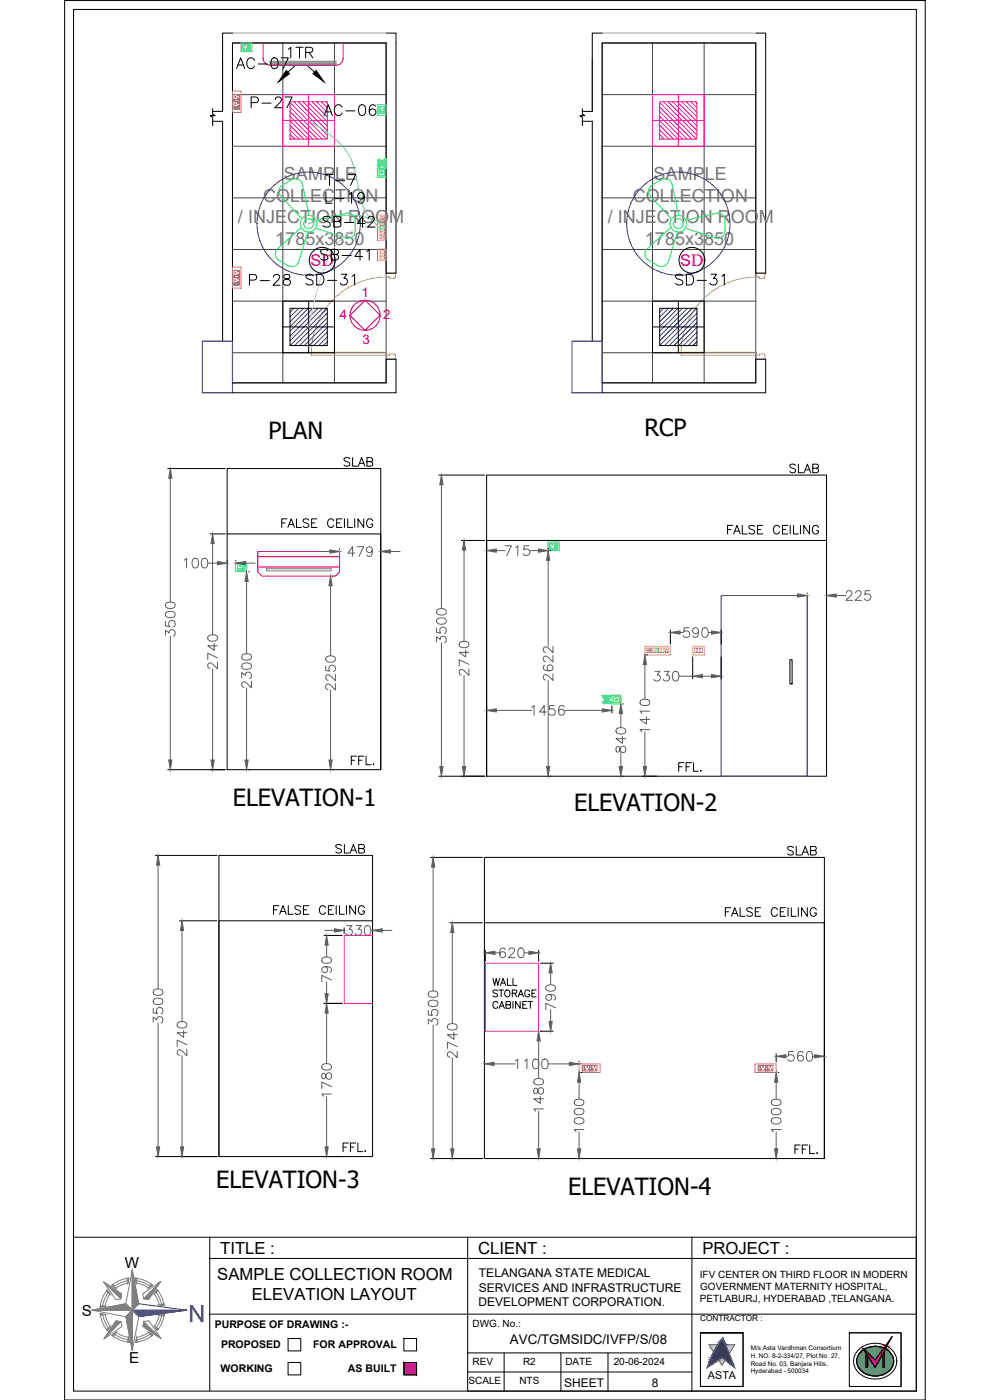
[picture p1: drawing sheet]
<svg xmlns="http://www.w3.org/2000/svg" width="297mm" height="420mm" viewBox="0 0 297 420" stroke-linecap="round" stroke-linejoin="round" font-family="sans-serif">
<defs><g id="words">
<g font-size="7.1">
<text x="80.6" y="131.8">PLAN</text>
<text x="193.4" y="130.9">RCP</text>
<text x="69.9" y="241.8">ELEVATION-1</text>
<text x="172.2" y="243.3">ELEVATION-2</text>
<text x="64.9" y="356.5">ELEVATION-3</text>
<text x="170.5" y="358.7">ELEVATION-4</text>
</g>
<text font-size="7.1" fill="#00f" x="61.6" y="391.7" transform="rotate(-180 61.6 391.7)">N</text>
<g font-size="6.6">
<text x="69.8" y="21.9">AC-07</text>
<text x="85.4" y="18.7">1TR</text>
<text x="74.1" y="33.5">P-27</text>
<text x="96" y="36">AC-06</text>
<text x="96.7" y="56.8">T-7</text>
<text x="96.7" y="62.1">L-19</text>
<text x="95.6" y="69.5">SB-42</text>
<text x="94.9" y="79.4">SB-41</text>
<text x="73.7" y="86.8">P-28</text>
<text x="90.7" y="86.8">SD-31</text>
<text x="201.4" y="86.8">SD-31</text>
</g>
<g font-size="6.2">
<text x="235.7" y="143.2">SLAB</text>
<text x="217" y="161.6">FALSE CEILING</text>
</g>
<g font-size="5.7">
<text x="102" y="141.1">SLAB</text>
<text x="83.3" y="159.5">FALSE CEILING</text>
<text x="104.1" y="230.7">FFL.</text>
<text x="99.5" y="257.2">SLAB</text>
<text x="234.9" y="257.9">SLAB</text>
<text x="80.8" y="275.5">FALSE CEILING</text>
<text x="216.3" y="276.2">FALSE CEILING</text>
<text x="101.6" y="346.8">FFL.</text>
<text x="237.4" y="347.5">FFL.</text>
</g>
<g font-size="5.4" fill="#767676">
<text x="85.2" y="54">SAMPLE</text>
<text x="196.1" y="54">SAMPLE</text>
<text x="79" y="60.5">COLLECTION</text>
<text x="189.9" y="60.5">COLLECTION</text>
<text x="71.4" y="67">/ INJECTION ROOM</text>
<text x="182.3" y="67">/ INJECTION ROOM</text>
<text x="82.6" y="73.5">1785x3850</text>
<text x="193.5" y="73.5">1785x3850</text>
</g>
<g font-size="5">
<text x="66.1" y="376.3">TITLE :</text>
<text x="143.5" y="376.3">CLIENT :</text>
<text x="210.7" y="376.3">PROJECT :</text>
<text x="65.2" y="384.1">SAMPLE COLLECTION ROOM</text>
<text x="75.5" y="390.1">ELEVATION LAYOUT</text>
</g>
<g font-size="4.9" fill="#f00">
<text x="93.2" y="79.9">SD</text>
<text x="204.1" y="79.9">SD</text>
</g>
<g font-size="4.5">
<text x="37.5" y="380.6">W</text>
<text x="24.5" y="394.9">S</text>
<text x="38.8" y="409.2">E</text>
</g>
<g font-size="4" fill="#f00">
<text x="108.5" y="89.1">1</text>
<text x="102" y="95.7">4</text>
<text x="115" y="95.7">2</text>
<text x="108.7" y="103.3">3</text>
</g>
<text font-size="4" x="153" y="403.5">AVC/TGMSIDC/IVFP/S/08</text>
<g font-size="3.6">
<text x="143.7" y="383.3">TELANGANA STATE MEDICAL</text>
<text x="143.6" y="387.6">SERVICES AND INFRASTRUCTURE</text>
<text x="143.5" y="392">DEVELOPMENT CORPORATION.</text>
<text x="169.3" y="416.1">SHEET</text>
<text x="195.5" y="416.1">8</text>
</g>
<g font-size="3.2">
<text x="64.4" y="398.5">PURPOSE OF DRAWING :-</text>
<text x="66.3" y="404.6">PROPOSED</text>
<text x="94" y="404.6">FOR APPROVAL</text>
<text x="66.2" y="411.6">WORKING</text>
<text x="104.4" y="411.6">AS BUILT</text>
<text x="212.4" y="413.8">ASTA</text>
</g>
<g font-size="3">
<text x="210" y="383.5">IFV CENTER ON THIRD FLOOR IN MODERN</text>
<text x="210.1" y="387.1">GOVERNMENT MATERNITY HOSPITAL,</text>
<text x="210" y="390.7">PETLABURJ, HYDERABAD ,TELANGANA.</text>
<text x="141.8" y="398.3">DWG. No.:</text>
<text x="141.8" y="409.7">REV</text>
<text x="156.9" y="409.7">R2</text>
<text x="169.7" y="409.7">DATE</text>
<text x="184.1" y="409.7">20-06-2024</text>
<text x="140.6" y="415.4">SCALE</text>
<text x="155.8" y="415.4">NTS</text>
</g>
<text font-size="2.5" x="210.1" y="396.6">CONTRACTOR :</text>
<g font-size="1.9">
<text x="225.2" y="407.6">H. NO. 8-2-334/27, Plot No. 27,</text>
<text x="225.3" y="405.3">M/s Asta Vardhman Consortium</text>
<text x="225.2" y="409.9">Road No. 03, Banjara Hills,</text>
<text x="225.2" y="412.2">Hyderabad - 500034</text>
</g>
</g></defs>
<!-- layer: ELE-LIGHTING WIRING -->
<g fill="none" stroke="#454545" stroke-width=".3">
<path d="M66.8 17.9v15.5M69.8 12.9h46.1v102h-46.1zM84.9 12.9v102M100.4 12.9v102M177.7 17.9v15.5M180.7 12.9h46.1v102h-46.1zM195.8 12.9v102M211.3 12.9v102M69.8 28.4h46.1M180.7 28.4h46.1M69.8 43.9h46.1M69.8 59.4h46.1"/>
<path d="M180.7 43.9h46.1M180.7 59.4h46.1M69.8 74.9h46.1M180.7 74.9h46.1M69.8 90.4h46.1M180.7 90.4h46.1M69.8 105.9h46.1M180.7 105.9h46.1"/>
</g>
<!-- layer: DOOR -->
<path d="M116 82h2.6v1.1l-.4 .4h-1.3v-.4h-.9zM116.9 83.2a22.6 22.6 0 0 0-23.4 22.5M227 82h2.5v1.1l-.3 .4h-1.3v-.4h-.9zM227.9 83.2a22.6 22.6 0 0 0-23.5 22.5M93.4 105.7h22.6v.9h-22.6zM116 106.6h.9v-.3h1.3l.4 .3v1.2h-2.6zM204.4 105.7h22.6v.9h-22.6zM227 106.6h.9v-.3h1.3l.3 .3v1.2h-2.5z" fill="none" stroke="#c8c92d" stroke-width=".3"/>
<!-- layer: walls -->
<path d="M118.8 12.9v69.1M229.7 12.9v69.1M63.8 33.4h3M63.8 36.4h3v66M174.7 33.4h3M174.7 36.4h3v66M115.9 82v-69.1h-46.1v89.5M226.8 82v-69.1h-46.1v89.5M69.8 114.9h46.1v-7.1h2.9v10.1h-49M180.7 114.9h46.1v-7.1h2.9v10.1h-49" fill="none" stroke="#000" stroke-width=".3"/>
<!-- layer: col -->
<path d="M60.7 102.4h9.1v15.5h-9.1zM171.6 102.4h9.1v15.5h-9.1z" fill="none" stroke="#00f" stroke-width=".35"/>
<!-- layer: wall -->
<path d="M115.9 82h2.9M226.8 82h2.9" fill="none" stroke="#000" stroke-width=".3"/>
<!-- layer: ELE-1200MM CEILINGFAN -->
<g fill="none" stroke="#0f0" stroke-width=".3">
<path d="M87.6 53.9l-2.8 1.6a2.17 2.17 0 0 0-.5 3.4l6.3 6.8M87.6 53.9a2.17 2.17 0 0 1 3.2 1.5l1.9 9.2M90.4 68.3l-7.1 6.3a2.17 2.17 0 0 0 .4 3.5l2.8 1.6a2.17 2.17 0 0 0 3.1-1.2l2.8-8.9M201.3 68.3l-7 6.3a2.17 2.17 0 0 0 .3 3.5l2.8 1.6a2.17 2.17 0 0 0 3.1-1.2M203.3 69.6l-2.8 8.9M203.6 64.6l-1.9-9.2a2.17 2.17 0 0 0-3.2-1.5l-2.8 1.6a2.17 2.17 0 0 0-.5 3.4l6.3 6.8M214.9 64l-9.1 2.1M214.9 64a2.17 2.17 0 0 1 2.6 2.2v3.2a2.17 2.17 0 0 1-2.9 2l-9-2.9"/>
<circle cx="92.6" cy="67.1" r="1.48"/>
<circle cx="92.6" cy="67.1" r="2.5"/>
<circle cx="203.5" cy="67.1" r="1.48"/>
<circle cx="203.5" cy="67.1" r="2.5"/>
</g>
<g fill="none" stroke="#00f" stroke-width=".3">
<circle cx="92.6" cy="67.1" r="15.5"/>
<circle cx="203.5" cy="67.1" r="15.5"/>
</g>
<!-- layer: ELE-36W LED LIGHT -->
<g fill="none" stroke="#f0f" stroke-width=".3">
<path d="M84.9 28.4h15.5v15.5h-15.5zM84.9 36.1h15.5M87 30.6h11.2v11.1h-11.2zM87 39l2.8 2.7M87 37.6l4.1 4.1M87 36.2l5.5 5.5M87 34.9l6.9 6.8M87 33.5l8.2 8.2M87 32.1l9.6 9.6M87 30.8l11 10.9M88.2 30.6l10 10M89.5 30.6l8.7 8.6"/>
<path d="M90.9 30.6l7.3 7.2M92.3 30.6l5.9 5.9M92.6 28.4v15.5M195.8 28.4h15.5v15.5h-15.5zM195.8 36.1h15.5M197.9 30.6h11.2v11.1h-11.2zM197.9 39l2.8 2.7M197.9 37.6l4.2 4.1M197.9 36.2l5.5 5.5M197.9 34.9l6.9 6.8M197.9 33.5l8.3 8.2M197.9 32.1l9.6 9.6"/>
<path d="M197.9 30.8l11 10.9M199.1 30.6l10 10M200.5 30.6l8.6 8.6M201.8 30.6l7.3 7.2M203.2 30.6l5.9 5.9M203.5 28.4v15.5M204.6 30.6l4.5 4.5M205.9 30.6l3.2 3.1M207.3 30.6l1.8 1.8M208.7 30.6l.4 .4M87 41.7h.1M87 40.4l1.4 1.3"/>
<path d="M197.9 41.7h.1M197.9 40.4l1.4 1.3"/>
</g>
<!-- layer: ELE-36W EMERGENCY  LED LIGHT -->
<path d="M84.9 90.4h15.5v15.5h-15.5zM84.9 98.1h15.5M87 92.5h11.2v11.2h-11.2zM92.6 90.4v15.5M195.8 90.4h15.5v15.5h-15.5zM195.8 98.1h15.5M197.9 92.5h11.2v11.2h-11.2zM203.5 90.4v15.5" fill="none" stroke="#000" stroke-width=".3"/>
<g fill="none" stroke="#00f" stroke-width=".3">
<path d="M88.2 92.5l-1.2 1.2M89.6 92.5l-2.6 2.6M91.1 92.5l-4.1 4.1M92.5 92.5l-5.5 5.5M93.9 92.5l-6.9 6.9M95.3 92.5l-8.3 8.4M96.8 92.5l-9.8 9.8M98.2 92.5l-11.2 11.2M98.2 94l-9.7 9.7M98.2 95.4l-8.3 8.3M98.2 96.8l-6.9 6.9M98.2 98.2l-5.5 5.5"/>
<path d="M98.2 99.7l-4 4M199.1 92.5l-1.2 1.2M200.6 92.5l-2.7 2.6M202 92.5l-4.1 4.1M203.4 92.5l-5.5 5.5M204.8 92.5l-6.9 6.9M206.3 92.5l-8.4 8.4M207.7 92.5l-9.8 9.8M209.1 92.5l-11.2 11.2M209.1 94l-9.7 9.7M209.1 95.4l-8.3 8.3M209.1 96.8l-6.9 6.9"/>
<path d="M209.1 98.2l-5.5 5.5M209.1 99.7l-4 4M98.2 101.1l-2.6 2.6M98.2 102.5l-1.2 1.2M209.1 101.1l-2.6 2.6M209.1 102.5l-1.2 1.2"/>
</g>
<!-- layer: ELE-4M RAW P.SB -->
<g fill="none" stroke="#ffbf00" stroke-width=".3">
<path d="M113.3 64.5h2.6v7.7h-2.6zM193.5 194h7.6v2.5h-7.6zM194 194.5h1.5v1.3h-1.5zM194.7 195.2l-.1 .1M194.7 194.9l-.2 .3M194.9 194.9l-.1 .2M195 195.2h-.2l.1 .1M195.8 194.5h.7v1.3h-.7zM197.6 194.5h.7v1.3h-.7zM198.5 194.5h.7v1.3h-.7zM199.4 194.5h1.2v1.3h-1.2zM199.6 195.4l.2 .1z"/>
<path d="M200 194.7l.1 .2zM200.3 195.4v.1z"/>
<circle cx="194.8" cy="195.1" r=".49"/>
<circle cx="194.8" cy="195.1" r=".04"/>
</g>
<!-- layer: ELE-4M UPS P.SB -->
<path d="M113.3 74.7h2.6v3.5h-2.6zM114 75.2h1.3v.7h-1.3zM114 76.1h1.3v.7h-1.3zM114 77h1.3v.7h-1.3zM207.8 194h3.5v2.5h-3.5zM208.3 194.5h.7v1.3h-.7zM209.2 194.5h.7v1.3h-.7zM210.1 194.5h.7v1.3h-.7z" fill="none" stroke="#ffbf00" stroke-width=".3"/>
<!-- layer: ELE-LIGHTING WIRING -->
<path d="M116 9.9h-46.2h46.2M226.9 9.9h-46.2h46.2M114.7 68.1h-1.3a13.2 13.2 0 0 0-14 7.8 69.6 69.6 0 0 0-6.1 19.1l-.7 3.1" fill="none" stroke="#debad0" stroke-width=".3"/>
<path d="M92.6 36.1a37.1 37.1 0 0 1 11.2 9.1l.2 .2a18 18 0 0 1 2.9 7.9 30.1 30.1 0 0 0 2.7 10 17.1 17.1 0 0 0 4.1 4.9l1 .8M92.6 67.1a38.5 38.5 0 0 1 13.9-2.5 16.1 16.1 0 0 1 6.9 2l1.3 .6" fill="none" stroke="#63d7b6" stroke-width=".3"/>
<!-- layer: ELE-6A AC SOCKET -->
<g fill="none" stroke="#00ceb6" stroke-width=".3">
<path d="M72.3 12.9h3.3v2.6h-3.3zM72.9 15v-1.6h1.4v1.6M73.5 13.7l.2 .1-.1 .2zM74.4 13.4v1.6h.6v-1.6v1.6M74.4 13.4h.6h-.6M74.5 14.9v-1.4h.5v1.4M70.7 169h3.3v2.6h-3.3zM71.3 169.5h1.4v1.6h-1.4zM71.5 170.6l.2 .1zM71.9 169.8l.2 .1-.1 .2zM72.4 170.6h.1l-.2 .2zM72.8 169.5v1.6h.6v-1.6v1.6"/>
<path d="M72.8 169.5h.6h-.6M72.9 169.6h.5v1.4h-.5zM72.9 170.9h.5M164.5 162.6h3.2v2.6h-3.2zM165 163.1h1.5v1.7h-1.5zM165.2 164.2l.3 .2zM165.7 163.4l.1 .1-.1 .2zM166.1 164.2l.2 .1-.2 .1zM166.6 163.1v1.7h.6v-1.7v1.7M166.6 163.1h.6h-.6M166.6 163.3h.5v1.3l-.5-.1"/>
</g>
<!-- layer: ELE-2NOS OF 6-16 RAW POWER SOCKET -->
<g fill="none" stroke="#ff7f00" stroke-width=".3">
<path d="M69.8 27.4h2.5v6.3h-2.5zM70.2 30.5v-.6v.6M70.2 28.3h1.7v1.5h-1.7zM70.2 32.7v-.6v.6M70.2 32.1h1.7v.6h-1.7h1.7M70.2 30.5h1.7M70.2 29.9h1.7M70.4 30v.4M70.4 32.2v.5h1.3v-.5M70.5 29l.3 .1-.2 .1zM70.5 31.2l.3 .1-.2 .1zM71.3 29.4h.2l-.1 .2z"/>
<path d="M71.3 31.7l.2-.1-.1 .2zM71.3 28.6l.2 .2zM71.3 30.8l.2 .2zM71.6 30v.4M71.6 32.2v.5M71.7 30v.4M71.9 30.6h-1.7v1.4h1.7M69.8 80.2h2.5v6.3h-2.5zM70.2 83.3v-.6v.6M70.2 81.1h1.7v1.5h-1.7zM70.2 85.5v-.6v.6M70.2 84.9h1.7v.6h-1.7h1.7"/>
<path d="M70.2 83.3h1.7M70.2 82.7h1.7M70.5 81.8l.3 .1-.2 .1zM70.5 84l.3 .1-.2 .1zM71.3 82.2h.2l-.1 .2zM71.3 81.4l.2 .2zM71.3 83.6l.2 .2zM71.4 84.4v.2v-.2M71.7 82.7h-1.3v.5M71.7 85h-1.3v.5h1.3M71.9 83.4h-1.7v1.4h1.7M173.8 319.3h6.3v2.6h-6.3z"/>
<path d="M174.7 319.7h.6h-.6M175.3 319.9h-.5v1.3h.5M175.3 319.7v1.7h-.6v-1.7v1.7M175.4 319.7h1.5v1.7h-1.5zM177 319.7h.6h-.6M177 319.7v1.7h.6v-1.7M177 319.9h.5v1.3h-.5zM177.7 319.7h1.4v1.7h-1.4zM226.5 319.3h6.4v2.6h-6.4zM227.5 319.7h.6h-.6M227.6 319.9h.5v1.3h-.5zM228.1 319.7v1.7h-.6v-1.7v1.7"/>
<path d="M228.2 319.7h1.5v1.7h-1.5zM229.8 319.7h.5h-.5M229.8 319.7v1.7h.5v-1.7M229.8 319.9h.5v1.3h-.5zM230.4 319.7h1.5v1.7h-1.5zM174.8 321.2h.5M175.7 320.8l.2 .2zM176.1 320.1h.2l-.2 .3zM176.5 320.8l.2 .1-.2 .1zM177 321.2h.5M177.9 320.8l.2 .2zM178.3 320.1h.2l-.1 .3z"/>
<path d="M178.7 320.8l.2 .1-.2 .1zM227.6 321.2h.5M228.4 320.8l.2 .2zM228.9 320.1h.1l-.1 .3zM229.3 320.8l.1 .1-.1 .1zM229.8 321.2h.5M230.7 320.8l.2 .2zM231.1 320.1h.2l-.1 .3zM231.5 320.8l.2 .1-.2 .1z"/>
</g>
<!-- layer: FA-BELOW SMOKE DERECTOR -->
<g fill="none" stroke="#000" stroke-width=".3">
<circle cx="96.7" cy="78.1" r="3.9"/>
<circle cx="207.6" cy="78.1" r="3.9"/>
</g>
<!-- layer: ELE-TEL POINT -->
<g fill="none" stroke="#0ff" stroke-width=".3">
<path d="M113.3 48.9l2.6-1.4v2.9zM113.4 48.9l-.1 .1M113.7 48.1h-.4v1.7h.4M113.7 48.7l-.3 .3M114 48.5l-.5 .6M114.3 48.4l-.7 .7M114.6 48.2l-.9 1M114.9 48l-1.2 1.2M115.2 47.9l-1.4 1.3M115.5 47.7l-1.6 1.6M115.8 50.4h.1M115.9 47.5l-1.9 1.8"/>
<path d="M115.9 47.6l-1.8 1.8M115.9 47.8l-1.7 1.6M115.9 47.9l-1.6 1.6M115.9 48l-1.6 1.5M115.9 48.2l-1.5 1.4M115.9 48.3l-1.4 1.3M115.9 48.4l-1.3 1.3M115.9 48.6l-1.2 1.1M115.9 48.7l-1.1 1.1M115.9 48.8l-1.1 1M115.9 48.9l-1 1M115.9 49.1l-.9 .8"/>
<path d="M115.9 49.2l-.8 .8M115.9 49.3l-.7 .7M115.9 49.5l-.6 .6M115.9 49.6l-.6 .5M115.9 49.7l-.5 .5M115.9 49.9l-.4 .3M115.9 50l-.3 .2M115.9 50.1l-.2 .2M115.9 50.3h-.1M180.6 208.7h2.9l-1.5 2.5zM180.6 208.7l1.8 1.8M180.7 208.7l1.8 1.7"/>
<path d="M180.8 209l1.6 1.6M180.9 208.7l1.6 1.6M180.9 209.3l1.5 1.4M181 208.7l1.6 1.6M181.1 209.6l1.2 1.2M181.1 208.7l1.5 1.5M181.2 210.8v.4h1.7v-.4M181.3 208.7l1.4 1.4M181.3 209.9l1 .9M181.4 208.7l1.3 1.3M181.5 210.2l.7 .7M181.5 208.7l1.3 1.2"/>
<path d="M181.6 210.5l.6 .5M181.7 208.7l1.1 1.1M181.8 208.7l1.1 1.1M181.8 210.8l.3 .3M181.9 208.7l1 1M182 211.1l.1 .1M182 208.7l1 .9M182.2 208.7l.8 .8M182.3 208.7l.8 .7M182.4 208.7l.7 .6M182.6 208.7l.6 .5M182.7 208.7l.5 .5"/>
<path d="M182.8 208.7l.5 .4M183 208.7l.3 .3M183.1 208.7l.3 .2M183.2 208.7l.2 .1M183.4 208.7h.1"/>
</g>
<circle cx="183.5" cy="208.7" r=".12" fill="#0ff" stroke="#0ff" stroke-width=".3"/>
<!-- layer: ELE.LAN POINT -->
<path d="M113.2 50.5h2.7v2.7h-2.7zM113.7 50.9h1.7v1.8h-1.7zM114.2 51.7l.5-.1v.5h-.3zM183.6 208.7h2.7v2.6h-2.7zM184 209.1h1.8v1.7h-1.8zM184.7 209.8h.5l-.1 .5-.4-.2zM184.7 209.8h.5l-.2 .5-.3-.2z" fill="none" stroke="#0f0" stroke-width=".3"/>
<!-- layer: M HVAC HIGH WALL UNIT -->
<path d="M79 17.5l-.1-4.6h24v4.6a2.03 2.03 0 0 1-2 2.1h-19.9" fill="none" stroke="#f00" stroke-width=".3"/>
<path d="M81 19.4h19.9M81 19.2h19.9M81 18.9h19.9M100.9 18.6h-19.9M100.9 18.4h-19.9" fill="none" stroke="#808080" stroke-width=".3"/>
<path d="M85.9 21.2l1 .9-3.3 2.5zM93.9 22.1l1-.9 2.3 3.4z" fill="#000" stroke="#000" stroke-width=".3"/>
<path d="M92.4 19.9l2 1.7" fill="none" stroke="#000" stroke-width=".3"/>
<!-- layer: 0 -->
<g fill="none" stroke="#000" stroke-width=".3">
<path d="M19.4 .2h258.2v420h-258.2zM22.1 2.8h252.8v414.7h-252.8zM69.8 9.9h-3v8M116 9.9h2.8v3M180.7 9.9h-3v8M226.9 9.9h2.8v3M63.8 32.6v1.7l.8 .4h-1.5l.7 .5v2.5M174.7 32.6v1.7l.8 .4h-1.5l.7 .5v2.5M50.3 140.6h17.3M68.2 140.6h46v90.4h-46zM131.7 142.6h13.7M63 160.2h4.6"/>
<path d="M68.2 160.2h46v70.8M68.2 168.2v.2M70.7 168.2v.2M74.6 171.6h.2M99.8 172.9h.2M101.9 164.7v.2M114.2 164.7v.2M138.5 162.2h6.9M146 164.5v.2M164.5 164.5v.2M165 165.2h.2M242.2 178v.1"/>
<path d="M248 162.2h-102v70.8h102v-90.4h-102v90.4M248 178v.1M194.1 196.5h.2M201.1 189.1v4.3M207.8 197.1v6.6M216.4 189.1v4.3M216.4 197.1v6.6M237 198h.7v7.2h-.7zM146 211.8v2.2M183.6 211.8v2.2M186.9 211.3h.1M50.3 231h17.3"/>
<path d="M74.6 231h.2M99.8 231h.2M131.7 233h13.7M165 233h.2M186.9 233h.1M192.7 233h4.4M46.7 256.7h18.4M65.7 256.7h46.1v90.4h-46.1zM129.2 257.3h15.6M53.8 276.3h11.3M103.3 278.5v1.7M111.8 276.3h-46.1v70.8"/>
<path d="M111.8 278.5v1.7M134.9 276.9h9.9M145.3 276.9h102v70.8h-102v-90.4h102v90.4M97.2 280.7h5.5M145.6 285.2v3.3M147.9 293.7l.5 2 .5-2 .5 2 .5-2M149.3 297.4l-.5-.3-.9 .3 .2 .5 1 .4 .2 .3v.3l-.5 .3-.9-.3M149.7 297.1h1.4M150.2 295.7l.8-2 .7 2M150.4 297.1v2.1M150.5 295h.9M151.6 297.4l.2-.2a.97 .97 0 0 1 1.2 .9 .97 .97 0 0 1-1.2 1l-.4-.7z"/>
<path d="M152.2 293.7v2h1.2M153.7 298.1l1.2-.1 .2-.3-.1-.4-1.3-.2v2.1M153.9 293.7v2h1.2M154.4 298.1l.7 1.1M155.5 299.2l.8-2.1 .8 2.1M155.8 298.5h1M158.9 297.6a.76 .76 0 0 0-.8-.5 .76 .76 0 0 0-.7 .8v.5a.74 .74 0 0 0 .8 .8 .74 .74 0 0 0 .7-.8h-.5M159.6 298.1h.8M160.9 297.1h-1.3v2.1h1.3M161.6 285.2v3.3M162.2 289.1h3.8M97.2 301.1h5.5"/>
<path d="M145.3 318.5v.2M149.4 301a.76 .76 0 0 0-.9-.5 .76 .76 0 0 0-.6 .8v.5a.76 .76 0 0 0 .6 .8 .76 .76 0 0 0 .9-.5M149.8 302.6l.8-2.1 .7 2.1M150.1 301.9h1M151.8 301.5l1.2-.1 .2-.3-.1-.4-1.3-.2v2.1l1.3-.2 .1-.5-.5-.4M153.9 300.5v2.1M156.1 300.5v2.1l-1.4-2.1v2.1M156.9 301.5h.7M158.1 300.5h-1.2v2.1h1.2M158.4 300.5h1.4M159.1 300.5v2.1M162.2 309.5h3.8"/>
<path d="M173.8 318.5v.2M232.9 316.2v2.5M247.3 316.2v2.5M174.3 321.9h.2M233.5 321.9h.2M46.7 347.1h18.4M97.2 347.1h5.5M129.2 347.7h15.6M162.2 347.7h.2M174.3 347.7h.2M233.5 347.7h.2M140.3 371.3v46.2h134.6"/>
<path d="M274.9 371.3h-252.8v46.2M222.9 400h-12.7v16.1h12.7M254.8 400h15.6v16.1M210.2 416v-16h12.7v16"/>
</g>
<!-- layer: HVAC -->
<path d="M77.3 165.5h24.6v6.2l-1.3 1.2h-22l-1.3-1.2zM77.3 167.1h24.6M77.3 170.1h24.6" fill="none" stroke="#f00" stroke-width=".3"/>
<path d="M79.9 170.7h19.4M79.9 170.1v1.2h19.4v-1.2" fill="none" stroke="#808080" stroke-width=".3"/>
<!-- layer: 0 -->
<g fill="none" stroke="#5e5e5e" stroke-width=".3">
<path d="M51.1 143.5v37.2M132.4 145.5v37.1M55.3 168.1l.7-.5v2.9M58 167.7a.94 .94 0 0 1 1.4 .4 2.41 2.41 0 0 1-.2 2.2 .94 .94 0 0 1-1.4-.4 2.37 2.37 0 0 1 .2-2.2zM60.8 167.7a.94 .94 0 0 1 1.4 .4 2.41 2.41 0 0 1-.3 2.2 .95 .95 0 0 1-1.4-.4 2.39 2.39 0 0 1 .3-2.2zM62.3 169h2.9M63.8 163.1v27.4M73.6 169h2.9M74 174.5v21.7M96.1 165.5h2.9M99.2 175.8v21M106.5 166h-2.1l1.4-1.9v2.9"/>
<path d="M107.2 164.1h1.9l-1.4 2.9M111.7 165a.9 .9 0 0 1-1.2 .8 .9 .9 0 0 1-.4-1.4 .9 .9 0 0 1 1.5 .1 2.63 2.63 0 0 1-.3 2.3 .85 .85 0 0 1-1.2-.3M117.1 165.5h3M139.2 165.1v27.3M148.9 165.2h2.6M151.5 163.8h1.9l-1.3 2.9M154.7 164.3l.7-.5v2.9M158.7 163.8h-1.4l-.1 1.2a1.03 1.03 0 0 1 1.5 0 1.03 1.03 0 0 1-.2 1.6 1.03 1.03 0 0 1-1.5-.5M159 165.2h2.6M164.5 168.2v25.8M236.4 178.7h2.9M250.9 178.7h2.9"/>
<path d="M254 178l.1-.4 .4-.3h.6l.4 .3a.9 .9 0 0 1-.3 1.2l-1.4 1.4h2M256.7 178l.2-.4 .4-.3h.5l.4 .3a.9 .9 0 0 1-.2 1.2l-1.4 1.4h1.9M261 177.3h-1.4l-.1 1.2a1.03 1.03 0 0 1 1.5 0 1.03 1.03 0 0 1-.1 1.5 1.03 1.03 0 0 1-1.5-.4M49.6 190.6v-1.5l1.2 .9a.97 .97 0 0 1 1.5-.8 .97 .97 0 0 1-.3 1.7M49.6 186.5v1.4l1.3 .1a1.03 1.03 0 0 1 0-1.5 1.03 1.03 0 0 1 1.5 .2 1.03 1.03 0 0 1-.4 1.5M49.8 183.9a2.24 2.24 0 0 1 2.6 0 .94 .94 0 0 1-.4 1.4 2.42 2.42 0 0 1-2.2-.3zM49.8 181.1a2.26 2.26 0 0 1 2.6 0 .94 .94 0 0 1-.4 1.4 1.47 1.47 0 0 1-2.4-1zM51.1 190.9v37.2M62.5 190.9a2.25 2.25 0 0 1 2.6 0 .94 .94 0 0 1-.4 1.4 2.39 2.39 0 0 1-2.2-.3zM64.3 193.1v2.1l-2-1.4h2.9M65.2 198.8v1.9l-1.3-1.3a.87 .87 0 0 0-1.4-.2l-.2 .8 .3 .5 .4 .1M65.2 197.4l-2.9-1.4v2"/>
<path d="M72.7 199.4a2.23 2.23 0 0 1 2.6 0 .94 .94 0 0 1-.4 1.3 2.41 2.41 0 0 1-2.2-.2zM72.7 196.6a2.23 2.23 0 0 1 2.6 0 .94 .94 0 0 1-.4 1.4 2.41 2.41 0 0 1-2.2-.3zM97.7 199.9v1.4l1.3 .1a1.03 1.03 0 0 1-.1-1.6 1.03 1.03 0 0 1 1.6 .2 1.03 1.03 0 0 1-.4 1.5M97.9 197.2a2.24 2.24 0 0 1 2.6 0 .94 .94 0 0 1-.4 1.4 2.42 2.42 0 0 1-2.2-.3zM131 192.6v-1.5l1.1 .8a.97 .97 0 0 1 1.6-.7 .97 .97 0 0 1-.4 1.7M131 188.5v1.3l1.2 .2a1.03 1.03 0 0 1 0-1.6 1.03 1.03 0 0 1 1.5 .2 1.03 1.03 0 0 1-.4 1.5M131.1 185.8a2.26 2.26 0 0 1 2.7 0 .95 .95 0 0 1-.5 1.4 2.39 2.39 0 0 1-2.2-.3zM131.1 183.1a2.26 2.26 0 0 1 2.7 0 .95 .95 0 0 1-.5 1.3 2.39 2.39 0 0 1-2.2-.2zM132.4 192.9v37.1M137.9 192.9a2.23 2.23 0 0 1 2.6 0 .94 .94 0 0 1-.4 1.4 2.41 2.41 0 0 1-2.2-.3zM139.7 195.1v2.1l-1.9-1.4h2.9M140.7 199.4l-2.9-1.4v1.9"/>
<path d="M163.4 199.7a.86 .86 0 0 0-.2 1.2 1.74 1.74 0 0 0 2.7-.4 .9 .9 0 0 0-.8-1 .9 .9 0 0 0-1 .8 .9 .9 0 0 0 .9 1M165.9 196.7v2l-1.4-1.4a.88 .88 0 0 0-1.3-.1l-.2 .8 .3 .4 .4 .1M165.9 194v1.9l-1.4-1.4a.91 .91 0 0 0-1.2-.2l-.3 .4v.5l.3 .4 .4 .2M193.5 199.4v10.4M204 189.8h1M206.7 188.4h-1.4l-.1 1.2a1.03 1.03 0 0 1 1.5 0 1.03 1.03 0 0 1-.2 1.5 1.03 1.03 0 0 1-1.5-.4M209.6 189.3a.9 .9 0 0 1-1.3 .8 .9 .9 0 0 1-.3-1.4 .9 .9 0 0 1 1.4 .1 2.61 2.61 0 0 1-.2 2.3 .86 .86 0 0 1-1.3-.2M211 188.5a.95 .95 0 0 1 1.4 .4 2.39 2.39 0 0 1-.3 2.2 .94 .94 0 0 1-1.4-.4 2.41 2.41 0 0 1 .3-2.2zM212.5 189.8h1M63.8 200.7v27.4M72.5 203.4v-1.5l1.1 .8a.97 .97 0 0 1 1.6-.7 .97 .97 0 0 1-.3 1.6M74 206.4v21.7"/>
<path d="M75.4 204.5v1.9l-1.3-1.4a.9 .9 0 0 0-1.3-.2l-.3 .4v.5l.3 .4 .4 .2M99.2 207.1v21M100.6 205.1v2l-1.3-1.4a.9 .9 0 0 0-1.3-.3l-.3 .4v.6l.3 .4 .4 .1M100.6 202.4v1.9l-1.3-1.4a.9 .9 0 0 0-1.3-.3l-.3 .5v.5l.3 .4 .4 .2M139.2 202.7v27.3M140.7 200.8v1.9l-1.4-1.4a.87 .87 0 0 0-1.4-.1l-.1 .8 .3 .4 .4 .2M148.9 213.2h10.6M159.6 212.3l.6-.6v3M164 213.7h-2.1l1.4-2v3M164.5 204.2v25.8M165.9 202.3v1.9l-1.4-1.4a.88 .88 0 0 0-1.3-.1l-.2 .8 .3 .4 .4 .2M166.3 211.7h-1.3l-.2 1.3a1.03 1.03 0 0 1 1.6 0 1.03 1.03 0 0 1-.2 1.5 1.03 1.03 0 0 1-1.5-.4"/>
<path d="M169.2 212.2a.85 .85 0 0 0-1.2-.3 1.74 1.74 0 0 0 .4 2.8 .9 .9 0 0 0 1-.9 .9 .9 0 0 0-.9-.9 .9 .9 0 0 0-.9 .8M169.4 213.2h11.3M185 218.8a2.23 2.23 0 0 1 2.6 0 .94 .94 0 0 1-.4 1.4 2.42 2.42 0 0 1-2.2-.3zM186.3 214.2v4.2M192.2 210.3a2.23 2.23 0 0 1 2.6 0 .94 .94 0 0 1-.4 1.3 2.41 2.41 0 0 1-2.2-.2zM193.5 219.7v10.3M194 215.2v2.1l-2-1.4h2.9M194.9 219h-2.9l.6 .7M194.9 213.4h-2.9l.6 .7M196.5 201.5h1.5l-.8 1.1a.97 .97 0 0 1 .9 1.3 .97 .97 0 0 1-1.6 .3l-.3-.4M199.3 201.5h1.5l-.9 1.1a.97 .97 0 0 1 .8 1.6 .97 .97 0 0 1-1.7-.4M202.2 201.6a.93 .93 0 0 1 1.3 .4 2.41 2.41 0 0 1-.2 2.2 .95 .95 0 0 1-1.4-.4 2.39 2.39 0 0 1 .3-2.2z"/>
<path d="M203.7 202.9h4.1M210.7 202.9h2.8M185 224.2a1.09 1.09 0 0 0 .2 1.5l.6-.1 .1-.3a1.04 1.04 0 0 1 .4-1.2 1.04 1.04 0 0 1 1.3 .1 1.18 1.18 0 0 1-.4 1.6 1.14 1.14 0 0 1-1.3-1.3 .59 .59 0 0 0-.9-.3zM186.3 225.9v4.1M186.8 221v2.1l-2-1.4h2.9M47.4 259.6v37.2M54.6 279.3v27.3M97.4 279.2h3M104.1 277.8h1.5l-.9 1.1a.97 .97 0 0 1 .8 1.5 .97 .97 0 0 1-1.7-.3M106.8 277.8h1.5l-.8 1.1a.97 .97 0 0 1 .7 1.5 .97 .97 0 0 1-1.7-.3M109.7 277.9a.95 .95 0 0 1 1.4 .4 2.4 2.4 0 0 1-.3 2.2 .94 .94 0 0 1-1.3-.4 2.41 2.41 0 0 1 .2-2.2zM114.7 279.2h2.9"/>
<path d="M130 260.2v37.2M135.7 279.8v27.4M46.1 300a2.25 2.25 0 0 1 2.6 0 .94 .94 0 0 1-.4 1.4 2.39 2.39 0 0 1-2.2-.3zM46.1 297.2a2.25 2.25 0 0 1 2.6 0 .94 .94 0 0 1-.4 1.4 2.39 2.39 0 0 1-2.2-.3zM96.7 287.6a1.85 1.85 0 0 1 2.7 .4v.3a1.57 1.57 0 0 1-2.3 .7 .94 .94 0 0 1-.4-1.4zM97.5 290.1a.9 .9 0 0 1 .8 1.2 .9 .9 0 0 1-1.4 .4 .9 .9 0 0 1 .1-1.5 2.58 2.58 0 0 1 2.3 .3 .86 .86 0 0 1-.3 1.3M98 283.6v3.6M98 294.7v3.5M99.4 294.1l-2.9-1.4v2M128.6 297.8a2.23 2.23 0 0 1 2.7 0 .94 .94 0 0 1-.4 1.4 2.42 2.42 0 0 1-2.3-.3zM148.5 286h1.4M151.6 284.9a.86 .86 0 0 0-1.2-.3 1.74 1.74 0 0 0 .4 2.8 .9 .9 0 0 0 .9-.8 .9 .9 0 0 0-.8-1 .9 .9 0 0 0-1 .8"/>
<path d="M152.7 285.2l.1-.4 .5-.3h.5l.4 .3a.91 .91 0 0 1-.2 1.2l-1.4 1.4h1.9M155.8 284.6a.94 .94 0 0 1 1.3 .5 2.41 2.41 0 0 1-.2 2.2 .94 .94 0 0 1-1.4-.4 2.37 2.37 0 0 1 .3-2.3zM157.3 286h1.4M163.9 296a2.25 2.25 0 0 1 2.6 0 .94 .94 0 0 1-.4 1.3 1.47 1.47 0 0 1-2.3-.9zM164.7 298.5a.9 .9 0 0 1 .8 1.2 .9 .9 0 0 1-1.4 .3 .9 .9 0 0 1 .1-1.4 2.63 2.63 0 0 1 2.3 .3 .86 .86 0 0 1-.3 1.2M165.2 292v3.5M46 306.8v-1.6l1.1 .9a.97 .97 0 0 1 1.5-.8 .97 .97 0 0 1-.3 1.7M46 302.6v1.4l1.2 .1a1.03 1.03 0 0 1 0-1.5 1.03 1.03 0 0 1 1.5 .2 1.03 1.03 0 0 1-.4 1.5M47.4 307v37.2M53.3 307a2.23 2.23 0 0 1 2.6 0 .94 .94 0 0 1-.4 1.4 2.41 2.41 0 0 1-2.2-.3zM54.6 316.9v27.3M55.1 309.2v2.1l-1.9-1.4h2.9"/>
<path d="M56.1 314.9v1.9l-1.4-1.3a.88 .88 0 0 0-1.4-.2l-.1 .9 .7 .5M56.1 313.5l-2.9-1.4v2M96.7 319.6a2.25 2.25 0 0 1 2.6 0 .95 .95 0 0 1-.4 1.4 2.39 2.39 0 0 1-2.2-.3zM98 304v15.2M128.5 307.3v-1.5l1.1 .9a.97 .97 0 0 1 1.6-.8 .97 .97 0 0 1-.3 1.7M128.5 303.2v1.4l1.2 .1a1.03 1.03 0 0 1 0-1.5 1.03 1.03 0 0 1 1.6 .2 1.03 1.03 0 0 1-.4 1.5M128.6 300.6a2.26 2.26 0 0 1 2.7 0 .95 .95 0 0 1-.4 1.4 2.42 2.42 0 0 1-2.3-.3zM130 307.6v37.2M134.4 307.6a2.23 2.23 0 0 1 2.6 0 .94 .94 0 0 1-.4 1.4 2.41 2.41 0 0 1-2.2-.3zM135.7 317.4v27.4M136.2 309.8v2.1l-1.9-1.4h2.9M137.2 315.5v1.9l-1.4-1.3a.9 .9 0 0 0-1.3-.3l-.2 .4v.5l.2 .5 .5 .1"/>
<path d="M137.2 314.1l-2.9-1.4v2M148.3 319.3h6.3M154.6 318.4l.7-.6v2.9M157.4 318.4l.7-.6v2.9M160.2 318a.94 .94 0 0 1 1.4 .4 2.42 2.42 0 0 1-.3 2.2 .95 .95 0 0 1-1.4-.4 2.39 2.39 0 0 1 .3-2.2zM161.6 312.4v11.3M162.9 318a.95 .95 0 0 1 1.4 .4 2.42 2.42 0 0 1-.3 2.2 .95 .95 0 0 1-1.3-.4 2.41 2.41 0 0 1 .2-2.2zM164.5 319.3h6.3M165.2 303v3.6M166.7 302.5l-2.9-1.4v1.9M235.8 317h.6M238 315.6h-1.3l-.2 1.2a1.03 1.03 0 0 1 1.6 0 1.03 1.03 0 0 1-.2 1.5 1.03 1.03 0 0 1-1.5-.4"/>
<path d="M240.9 316a.86 .86 0 0 0-1.2-.3 1.74 1.74 0 0 0 .4 2.8 .9 .9 0 0 0 1-.9 .9 .9 0 0 0-.8-.9 .9 .9 0 0 0-1 .8M242.3 315.7a.94 .94 0 0 1 1.4 .4 2.41 2.41 0 0 1-.3 2.2 .94 .94 0 0 1-1.3-.4 2.42 2.42 0 0 1 .2-2.2zM243.9 317h.5M96.7 322.3a1.09 1.09 0 0 0 .3 1.5l.5-.2 .2-.2a1.04 1.04 0 0 1 .4-1.2 1.04 1.04 0 0 1 1.2 .1 1.18 1.18 0 0 1-.4 1.6 1.14 1.14 0 0 1-1.2-1.4 .59 .59 0 0 0-1-.2zM98 329v15.2M99.4 328.3h-2.9l.6 .7M99.4 326.1l-2.9-1.4v2M160.3 326.7a1.1 1.1 0 0 0 .3 1.5l.5-.1 .2-.3a1.04 1.04 0 0 1 .4-1.1 1.04 1.04 0 0 1 1.2 0 1.18 1.18 0 0 1-.4 1.7 1.14 1.14 0 0 1-1.2-1.4 .59 .59 0 0 0-1-.3zM160.3 324.1a2.26 2.26 0 0 1 2.6 0 .95 .95 0 0 1-.4 1.4 2.41 2.41 0 0 1-2.2-.3zM161.6 333.5v11.3M162.1 329.1v2l-1.9-1.3h2.9M163.1 332.8h-2.9l.5 .7"/>
<path d="M172.4 335.8a2.26 2.26 0 0 1 2.7 0 .95 .95 0 0 1-.4 1.4 2.4 2.4 0 0 1-2.3-.3zM172.4 333.1a2.26 2.26 0 0 1 2.7 0 .95 .95 0 0 1-.4 1.3 2.4 2.4 0 0 1-2.3-.2zM172.4 330.3a2.24 2.24 0 0 1 2.7 0 .94 .94 0 0 1-.4 1.4 2.42 2.42 0 0 1-2.3-.3zM173.8 324.8v5.1M173.8 339.7v5.1M175.2 339h-2.9l.6 .7M231.6 335.8a2.26 2.26 0 0 1 2.6 0 .95 .95 0 0 1-.4 1.4 2.39 2.39 0 0 1-2.2-.3zM231.6 333.1a2.26 2.26 0 0 1 2.6 0 .95 .95 0 0 1-.4 1.3 2.39 2.39 0 0 1-2.2-.2zM231.6 330.3a2.23 2.23 0 0 1 2.6 0 .94 .94 0 0 1-.4 1.4 2.41 2.41 0 0 1-2.2-.3zM232.9 324.8v5.1M232.9 339.7v5.1M234.3 339h-2.9l.6 .7"/>
</g>
<g fill="#5e5e5e" stroke="#5e5e5e" stroke-width=".3">
<path d="M99 165l2.9 .5-2.9 .5z"/>
<path d="M114.2 165.5l2.9-.5v1z"/>
<path d="M99.2 172.9l.5 2.9h-1z"/>
<path d="M98.7 228.1h1l-.5 2.9z"/>
<path d="M74 171.6l.5 2.9h-1z"/>
<path d="M73.5 228.1h1l-.5 2.9z"/>
<path d="M70.7 169l2.9-.5v1z"/>
<path d="M65.2 168.5l3 .5-3 .5z"/>
<path d="M51.1 140.6l.5 2.9h-1z"/>
<path d="M50.6 228.1h1l-.5 2.9z"/>
<path d="M63.8 160.2l.5 2.9h-1z"/>
<path d="M63.3 228.1h1l-.5 2.9z"/>
<path d="M161.6 164.8l2.9 .4-2.9 .5z"/>
<path d="M146 165.2l2.9-.4v.9z"/>
<path d="M164.5 165.2l.5 3h-1z"/>
<path d="M164 230h1l-.5 3z"/>
<path d="M186.3 211.3l.5 2.9h-1z"/>
<path d="M185.8 230h1l-.5 3z"/>
<path d="M180.7 212.7l2.9 .5-2.9 .5z"/>
<path d="M146 213.2l2.9-.5v1z"/>
<path d="M193.5 196.5l.5 2.9h-1z"/>
<path d="M193 230h1l-.5 3z"/>
<path d="M201.1 189.8l2.9-.5v1z"/>
<path d="M213.5 189.3l2.9 .5-2.9 .5z"/>
<path d="M213.5 202.4l2.9 .5-2.9 .5z"/>
<path d="M207.8 202.9l2.9-.5v1z"/>
<path d="M239.3 178.2l2.9 .5-2.9 .5z"/>
<path d="M248 178.7l2.9-.5v1z"/>
<path d="M132.4 142.6l.5 2.9h-.9z"/>
<path d="M132 230h.9l-.5 3z"/>
<path d="M139.2 162.2l.5 2.9h-1z"/>
<path d="M138.7 230h1l-.5 3z"/>
<path d="M47.4 256.7l.5 2.9h-1z"/>
<path d="M46.9 344.2h1l-.5 2.9z"/>
<path d="M54.6 276.3l.5 3h-1z"/>
<path d="M54.1 344.2h1l-.5 2.9z"/>
<path d="M98 301.1l.5 2.9h-1z"/>
<path d="M97.5 344.2h1l-.5 2.9z"/>
<path d="M100.4 278.7l2.9 .5-2.9 .5z"/>
<path d="M111.8 279.2l2.9-.5v1z"/>
<path d="M98 280.7l.5 2.9h-1z"/>
<path d="M97.5 298.2h1l-.5 2.9z"/>
<path d="M130 257.3l.4 2.9h-.9z"/>
<path d="M129.5 344.8h.9l-.4 2.9z"/>
<path d="M135.7 276.9l.5 2.9h-1z"/>
<path d="M135.2 344.8h1l-.5 2.9z"/>
<path d="M232.9 317l2.9-.5v1z"/>
<path d="M244.4 316.5l2.9 .5-2.9 .5z"/>
<path d="M232.9 321.9l.5 2.9h-1z"/>
<path d="M232.4 344.8h1l-.5 2.9z"/>
<path d="M170.8 318.8l3 .5-3 .5z"/>
<path d="M145.3 319.3l3-.5v1z"/>
<path d="M173.8 321.9l.4 2.9h-.9z"/>
<path d="M173.3 344.8h.9l-.4 2.9z"/>
<path d="M145.6 286l2.9-.5v.9z"/>
<path d="M158.7 285.5l2.9 .5-2.9 .4z"/>
<path d="M165.2 289.1l.5 2.9h-1z"/>
<path d="M164.7 306.6h1l-.5 2.9z"/>
<path d="M161.6 309.5l.5 2.9h-1z"/>
<path d="M161.1 344.8h1l-.5 2.9z"/>
</g>
<!-- layer: ELE-6M RAW P.SB -->
<path d="M196.7 194.5h.7v1.3h-.7z" fill="none" stroke="#0f0" stroke-width=".3"/>
<!-- layer: 0 -->
<path d="M216.4 178.7h25.8v54.3h-25.8z" fill="none" stroke="#00f" stroke-width=".3"/>
<!-- layer: ELE-SOCKET NMBERING -->
<path d="M203.6 230.1h1M205.2 228.9h-1.6v2.6M205.9 230.1h.9M207.5 228.9h-1.6v2.6M208.1 228.9v2.6h1.4M210.2 231.4h.2z" fill="none" stroke="#000" stroke-width=".3"/>
<!-- layer: EQP ASBUILT -->
<path d="M111.8 280.7h-8.5v20.4h8.5M145.6 289.1h16v20.4h-16z" fill="none" stroke="#f0f" stroke-width=".3"/>
<!-- layer: HATCH -->
<path d="M274.9 371.3v46.2" fill="none" stroke="#000" stroke-width=".3"/>
<!-- layer: TITLE -->
<g fill="none" stroke="#808080" stroke-width=".3">
<path d="M27.6 393.2h12.1l-1.9 2 1.9-2zM30.9 394.6l.7 2.4 .9 1.6M31.1 384.7l5.4 3.6-.3 1.5-1.4 .3zM32.2 387.1l.8 1.3-.9 1.7-.6 1.9-1.4 .3a9.7 9.7 0 0 1 2.1-5.2zM32.2 399.4a9.7 9.7 0 0 1-2.1-5.2l1.5 .3 .5 1.9 1 1.7-.9 1.3M32.4 388l-.9 1.6-.7 2.3M33.5 385.8a9.7 9.7 0 0 1 5.2-2.2l-.3 1.5-1.9 .5-1.7 1zM34.8 396.4l1.5 .3 .2 1.4-5.3 3.7zM37.7 391.3l2 1.9-2-1.9M37.7 391.3l-10.1 1.9 10.2 2 1.9 10.1 1.9-10.2M38.3 384.4l-2.4 .7-1.6 .9M39.7 381.1v12.1v-12.1"/>
<path d="M40.6 383.6a9.7 9.7 0 0 1 5.2 2.1l-1.3 .8-1.7-.9-1.9-.5zM41 384.3l2.3 .7 1.6 .9M41.6 391.3l-1.9-10.2-2 10.2M41.6 391.3l-1.9 1.9v12.1v-12.1l1.9 1.9-1.9-1.9zM42.8 388.3l5.4-3.7-3.6 5.4-1.5-.2zM43.1 396.6l1.5-.2 3.7 5.3-5.4-3.6zM46.9 387.9l1.1 2 .5 1.8M47.1 387l1.3 1.9 .9 2.9-1.5-.2-.6-1.7-.9-1.6zM47.8 394.7l1.5-.2-.6 2.2-1.5 2.6-.8-1.3 .8-1.5zM48.5 394.6l-.4 1.8-1.2 2M33.6 400.7l1.3-.8 1.7 .9 1.9 .5 .3 1.5M33.6 400.7a9.7 9.7 0 0 0 5.2 2.1"/>
<path d="M34.4 400.5l1.6 .9 2.4 .7M45 400.4l-1.5 .9-2.4 .7M45.9 400.6a9.7 9.7 0 0 1-5.2 2.2l.3-1.5 1.9-.5 1.7-1 1.3 .8"/>
</g>
<g fill="#808080" stroke="#808080" stroke-width=".3">
<path d="M39.7 381.1l1.9 10.2-1.9 1.9z"/>
<path d="M39.7 393.2v12.1l-1.9-10.1z"/>
<path d="M44.6 399.8l1.3 .8-.4 .4z"/>
<path d="M43.1 396.6l5.2 5.1-5.4-3.6z"/>
<path d="M46.4 398l1.1 .9-.3 .4z"/>
<path d="M41 401.3l.2 1.5h-.5z"/>
<path d="M38.5 401.3l.3 1.5h-.5z"/>
<path d="M31.9 399l1.2-.9-.9 1.3z"/>
<path d="M33.6 400.7l1.3-.8-.9 1.2z"/>
<path d="M34.8 396.4l1.5 .3-5.1 5.1z"/>
<path d="M27.6 393.2l10.1-1.9 2 1.9z"/>
<path d="M30.1 394.2l1.5 .3-1.5 .2z"/>
<path d="M30.1 391.8l1.4 .2-1.4 .3z"/>
<path d="M48.2 384.6l-3.6 5.4-1.5-.2z"/>
<path d="M45.3 385.4l.5 .3-1.3 .8z"/>
<path d="M47.1 387l.3 .4-1.1 .9z"/>
<path d="M40.6 383.6h.5l-.2 1.5z"/>
<path d="M31.1 384.7l5.4 3.6-.3 1.5z"/>
<path d="M38.1 383.7l.6-.1-.3 1.5z"/>
<path d="M32.2 387.1l.8 1.3-1.2-.9z"/>
<path d="M33.5 385.8l.4-.3 .9 1.1z"/>
<path d="M47.7 391.6l1.5-.3 .1 .5z"/>
<path d="M47.8 394.7l1.5-.2-.1 .5z"/>
</g>
<path d="M41.6 391.3l14.4 1.9-14.4 1.9" fill="none" stroke="#00f" stroke-width=".3"/>
<path d="M39.7 393.2h16.3l-14.4 1.9z" fill="#00f" stroke="#00f" stroke-width=".3"/>
<!-- layer: MEP_HVAC_TEXT -->
<path d="M62.9 377.7h212M62.9 371.3v46.2M207.6 371.3v46.2M62.9 394.4h77.4M140.3 394.4h134.6M140.3 406h67.3M140.3 411.8h67.3M151.3 406v11.5M168.3 406v11.5M182.4 406v11.5" fill="none" stroke="#000" stroke-width=".3"/>
<!-- layer: 0.0 -->
<path d="M210.2 400h12.7v16.1h-12.7zM222.9 400h-12.7v16.1M254.8 400h15.6v16.1h-15.6zM86.4 401.7h3.8v3.7h-3.8zM86.4 408.9h3.8v3.7h-3.8zM121.2 401.7h3.8v3.7h-3.8zM121.2 408.9h3.8v3.7h-3.8zM257.6 405.1l1.6-1.2 2.2-.7h2.4l2.2 .7 1.6 1.2 1.2 1.8 .3 1.9-.5 1.7-1.5 1.9-2.5 1.2-2.8 .2-2.6-.7-1.9-1.5-1.1-2.1 .1-2.2 .5-1.2zM258.3 405.6a6.2 6.2 0 0 1 9.5 1.3 4.5 4.5 0 0 1-4.2 6 5.3 5.3 0 0 1-6.6-4.4 3.9 3.9 0 0 1 1.3-2.9zM259 404.8l3.6 3.4 5.1-7.1-5.1 9.2zM259.8 406v4.3h.5v-3.5M265.4 405.3v5h-.5v-4.1" fill="none" stroke="#000" stroke-width=".3"/>
<!-- layer: MEP_HVAC_TEXT -->
<path d="M121.2 408.9l3.8 3.7v-3.7zM121.2 408.9l3.8 3.7h-3.8z" fill="#f00" stroke="#f00" stroke-width=".3"/>
<!-- layer: 0.0 -->
<g fill="#000" stroke="#000" stroke-width=".3">
<path d="M265.4 405.3v.7h-.4z"/>
<path d="M259.8 406.2l.5 .6zM259.8 406.2l.5 .6h-.5z"/>
<path d="M259.8 406.8l.5 3.5v-3.5zM259.8 406.8l.5 3.5h-.5z"/>
<path d="M265 406l.4 .2zM265 406l.4 .2z"/>
<path d="M264.9 406.2l.5 4.1v-4.1zM264.9 406.2l.5 4.1h-.5z"/>
</g>
<g fill="#139b48" stroke="#139b48" stroke-width=".3">
<path d="M262.5 404.1h.3z"/>
<path d="M262.3 412.9h.6z"/>
<path d="M262.5 404.1h.4zM262.3 404.1h.6z"/>
<path d="M262.3 404.1h.7zM262.2 404.1h.8z"/>
<path d="M262.2 404.1h1zM262 404.1h1.2z"/>
<path d="M262 404.1h1.3zM261.9 404.1h1.4z"/>
<path d="M261.9 404.1h1.5zM261.8 404.1h1.6z"/>
<path d="M261.8 404.1h1.7zM261.7 404.1h1.8z"/>
<path d="M261.7 404.1h2zM261.5 404.1h2.2z"/>
<path d="M261.5 404.1l2.3 .1zM261.4 404.2h2.4z"/>
<path d="M261.4 404.2h2.5zM261.3 404.2h2.6z"/>
<path d="M261.3 404.2h2.7zM261.2 404.2h2.8z"/>
<path d="M261.2 404.2h3zM261 404.2h3.2z"/>
<path d="M261 404.2l3.3 .1zM260.9 404.3h3.4z"/>
<path d="M260.9 404.3h3.5zM260.8 404.3h3.6z"/>
<path d="M260.8 404.3h3.7zM260.7 404.3h3.8z"/>
<path d="M260.7 404.3l3.9 .1zM260.5 404.4h4.1z"/>
<path d="M260.5 404.4h4.2zM260.5 404.4h4.2z"/>
<path d="M260.5 404.4l4.4 .1zM260.3 404.5h4.6z"/>
<path d="M260.3 404.5h4.7zM260.2 404.5h4.8z"/>
<path d="M260.2 404.5h4.9zM260.1 404.5h5z"/>
<path d="M260.1 404.5l5.1 .1zM260 404.6h5.2z"/>
<path d="M260 404.6h5.2zM259.9 404.6h5.2z"/>
<path d="M259.9 404.6h5.2zM259.6 404.7h5.5z"/>
<path d="M259.6 404.7h5.5zM259.4 404.8h5.6z"/>
<path d="M265.6 404.8l.3 .1zM265.6 404.8l.3 .1z"/>
<path d="M259.4 404.8h5.6zM259.2 405h5.7z"/>
<path d="M265.6 404.9l.5 .1zM265.6 404.9l.5 .1z"/>
<path d="M259.1 405l.1 .1zM259 405.1h.2z"/>
<path d="M265.5 405l.8 .2zM265.5 405l.8 .2z"/>
<path d="M259 405.1l.3 .2zM258.8 405.3h.5z"/>
<path d="M265.5 405.2l.9 .1zM265.5 405.2l.9 .1h-1z"/>
<path d="M265.4 405.3h1.1zM265.4 405.3h1.1z"/>
<path d="M258.8 405.3l.6 .1zM258.6 405.4h.8z"/>
<path d="M265.4 405.3l1.2 .1zM265.4 405.3l1.2 .1z"/>
<path d="M258.6 405.4l.9 .2zM258.4 405.6l.2-.2 .9 .2z"/>
<path d="M265.4 405.4l1.4 .2zM265.4 405.4l1.4 .2h-1.4z"/>
<path d="M258.4 405.6l1.2 .1zM258.3 405.7l.1-.1 1.2 .1z"/>
<path d="M265.4 405.6l1.6 .1zM265.4 405.6l1.6 .1h-1.6z"/>
<path d="M258.3 405.7l1.4 .2-.1-.2zM258.3 405.7l1.4 .2h-1.6z"/>
<path d="M265.4 405.7l1.7 .2zM265.4 405.7l1.7 .2h-1.7z"/>
<path d="M258.1 405.9l1.7 .1zM258.1 405.9l1.7 .1h-1.8z"/>
<path d="M258 406l1.8 .1zM258 406l1.8 .1z"/>
<path d="M265.4 405.9l1.9 .2-.2-.2zM265.4 405.9l1.9 .2h-1.9z"/>
<path d="M258 406.1l1.8 .1v-.1zM258 406.1l1.8 .1h-2z"/>
<path d="M265.4 406.1l2 .2-.1-.2zM265.4 406.1l2 .2h-2z"/>
<path d="M257.8 406.2l2 .2v-.2zM257.8 406.2l2 .2h-2.1z"/>
<path d="M265.4 406.3l2.1 .1-.1-.1zM265.4 406.3l2.1 .1h-2.1z"/>
<path d="M257.7 406.4l2.1 .2v-.2zM257.7 406.4l2.1 .2h-2.2z"/>
<path d="M265.4 406.4l2.2 .2-.1-.2zM265.4 406.4l2.2 .2h-2.2z"/>
<path d="M257.6 406.6l2.2 .2v-.2zM257.6 406.6l2.2 .2h-2.3z"/>
<path d="M265.4 406.6l2.3 .2-.1-.2zM265.4 406.6l2.3 .2h-2.3z"/>
<path d="M257.5 406.8l2.3 .2v-.2zM257.5 406.8l2.3 .2h-2.4z"/>
<path d="M265.4 406.8l2.4 .2-.1-.2zM265.4 406.8l2.4 .2h-2.4z"/>
<path d="M257.4 407l2.4 .1v-.1zM257.4 407l2.4 .1h-2.5z"/>
<path d="M265.4 407l2.5 .2-.1-.2zM265.4 407l2.5 .2h-2.5z"/>
<path d="M257.3 407.1l2.5 .2v-.2zM257.3 407.1l2.5 .2h-2.6z"/>
<path d="M265.4 407.2l2.6 .2-.1-.2zM265.4 407.2l2.6 .2h-2.6z"/>
<path d="M257.2 407.3l2.6 .2v-.2zM257.2 407.3l2.6 .2h-2.6z"/>
<path d="M265.4 407.4l2.6 .2v-.2zM265.4 407.4l2.6 .2h-2.6z"/>
<path d="M257.2 407.5l2.6 .2v-.2zM257.2 407.5l2.6 .2h-2.7z"/>
<path d="M265.4 407.6l2.7 .2-.1-.2zM265.4 407.6l2.7 .2h-2.7z"/>
<path d="M257.1 407.7l2.7 .2v-.2zM257.1 407.7l2.7 .2h-2.7z"/>
<path d="M265.4 407.8l2.7 .2v-.2zM265.4 407.8l2.7 .2h-2.7z"/>
<path d="M257.1 407.9l2.7 .2v-.2zM257.1 407.9l2.7 .2h-2.7z"/>
<path d="M265.4 408l2.7 .2v-.2zM265.4 408l2.7 .2h-2.7z"/>
<path d="M259.2 405l3.4 3.2 2.3-3.2zM259.2 405l3.4 3.2z"/>
<path d="M257.1 408.1l2.7 .2v-.2zM257.1 408.1l2.7 .2h-2.8z"/>
<path d="M265.4 408.2l2.7 .2v-.2zM265.4 408.2l2.7 .2h-2.7z"/>
<path d="M257 408.3l2.8 .2v-.2zM257 408.3l2.8 .2h-2.8z"/>
<path d="M265.4 408.4l2.7 .2v-.2zM265.4 408.4l2.7 .2h-2.7z"/>
<path d="M257 408.5l2.8 .3v-.3zM257 408.5l2.8 .3h-2.8z"/>
<path d="M265.4 408.6l2.7 .2v-.2zM265.4 408.6l2.7 .2h-2.7z"/>
<path d="M257 408.8l2.8 .2v-.2zM257 408.8l2.8 .2h-2.7z"/>
<path d="M265.4 408.8l2.7 .2v-.2zM265.4 408.8l2.7 .2h-2.7z"/>
<path d="M257.1 409l2.7 .2v-.2zM257.1 409l2.7 .2h-2.7z"/>
<path d="M265.4 409l2.7 .2v-.2zM265.4 409l2.7 .2h-2.7z"/>
<path d="M257.1 409.2l2.7 .2v-.2zM257.1 409.2l2.7 .2h-2.7z"/>
<path d="M265.4 409.2l2.6 .2 .1-.2zM265.4 409.2l2.6 .2h-2.6z"/>
<path d="M257.1 409.4l2.7 .2v-.2zM257.1 409.4l2.7 .2h-2.6z"/>
<path d="M265.4 409.4l2.6 .2v-.2zM265.4 409.4l2.6 .2h-2.6z"/>
<path d="M257.2 409.6l2.6 .2v-.2zM257.2 409.6l2.6 .2h-2.5z"/>
<path d="M265.4 409.6l2.5 .2 .1-.2zM265.4 409.6l2.5 .2h-2.5z"/>
<path d="M257.3 409.8l2.5 .1v-.1zM257.3 409.8l2.5 .1h-2.5z"/>
<path d="M265.4 409.8l2.4 .2 .1-.2zM265.4 409.8l2.4 .2h-2.4z"/>
<path d="M257.3 409.9l2.5 .2v-.2zM257.3 409.9l2.5 .2h-2.4z"/>
<path d="M265.4 410l2.3 .2 .1-.2zM265.4 410l2.3 .2h-2.3z"/>
<path d="M264.9 406.2v4.1zM264.9 406.2v4.1h-2.3z"/>
<path d="M260.3 406.8l2.3 3.5zM260.3 406.8l2.3 3.5h-2.3z"/>
<path d="M257.4 410.1l2.4 .2v-.2zM257.4 410.1l2.4 .2h-2.3z"/>
<path d="M265.4 410.2l2.2 .1 .1-.1zM265.4 410.2l2.2 .1h-2.2z"/>
<path d="M262.6 410.3h2.3zM262.6 410.3h2.3z"/>
<path d="M260.3 410.3h2.3zM260.3 410.3h2.3z"/>
<path d="M257.5 410.3h2.3zM257.5 410.3h2.3z"/>
<path d="M257.5 410.3h10.1zM257.5 410.3l10.1 .1z"/>
<path d="M257.6 410.4l10 .1v-.1zM257.6 410.4l10 .1h-10z"/>
<path d="M257.6 410.5h10zM257.6 410.5h9.9z"/>
<path d="M257.7 410.5h9.8zM257.7 410.5l9.7 .2z"/>
<path d="M257.8 410.7h9.6zM257.8 410.7h9.6z"/>
<path d="M257.8 410.7h9.6zM257.8 410.7l9.5 .2z"/>
<path d="M257.9 410.9h9.4zM257.9 410.9h9.4z"/>
<path d="M257.9 410.9h9.4zM257.9 410.9l9.3 .1z"/>
<path d="M258 411h9.2zM258 411l9.1 .1z"/>
<path d="M258.1 411.1h9zM258.1 411.1l8.9 .1z"/>
<path d="M258.2 411.2h8.8zM258.2 411.2h8.8z"/>
<path d="M258.2 411.2h8.8zM258.2 411.2l8.7 .2z"/>
<path d="M258.3 411.4h8.6zM258.3 411.4h8.5z"/>
<path d="M258.4 411.4h8.4zM258.4 411.4l8.3 .1z"/>
<path d="M258.5 411.5h8.2zM258.5 411.5h8.2z"/>
<path d="M258.5 411.5h8.2zM258.5 411.5l8 .2z"/>
<path d="M258.7 411.7h7.8zM258.7 411.7h7.8z"/>
<path d="M258.7 411.7h7.8zM258.7 411.7l7.6 .1z"/>
<path d="M258.9 411.8h7.4zM258.9 411.8h7.4z"/>
<path d="M258.9 411.8h7.4zM258.9 411.8l7.2 .1z"/>
<path d="M259.1 411.9h7zM259.1 411.9l7 .1z"/>
<path d="M259.1 412h7zM259.1 412l6.8 .1z"/>
<path d="M259.3 412.1h6.6zM259.3 412.1h6.6z"/>
<path d="M259.3 412.1h6.6zM259.3 412.1l6.4 .1z"/>
<path d="M259.5 412.2h6.2zM259.5 412.2h6.2z"/>
<path d="M259.5 412.2h6.2zM259.5 412.2l6 .1z"/>
<path d="M259.7 412.3h5.8zM259.7 412.3h5.8z"/>
<path d="M259.7 412.3h5.8zM259.7 412.3l5.6 .1z"/>
<path d="M259.9 412.4h5.4zM259.9 412.4h5.4z"/>
<path d="M259.9 412.4h5.4zM259.9 412.4l5.2 .1z"/>
<path d="M260.1 412.5h5zM260.1 412.5h4.9z"/>
<path d="M260.2 412.5h4.8zM260.2 412.5l4.6 .1z"/>
<path d="M260.3 412.6h4.5zM260.3 412.6h4.5z"/>
<path d="M260.4 412.6h4.4zM260.4 412.6h4.2z"/>
<path d="M260.6 412.6h4zM260.6 412.6l4 .1z"/>
<path d="M260.6 412.7h4zM260.6 412.7h3.8z"/>
<path d="M260.8 412.7h3.6zM260.8 412.7h3.5z"/>
<path d="M260.9 412.7h3.4zM260.9 412.7l3.2 .1z"/>
<path d="M261.1 412.8h3zM261.1 412.8h3z"/>
<path d="M261.1 412.8h3zM261.1 412.8h2.8z"/>
<path d="M261.3 412.8h2.6zM261.3 412.8h2.5z"/>
<path d="M261.4 412.8h2.4zM261.4 412.8l2.2 .1z"/>
<path d="M261.6 412.9h2zM261.6 412.9h2z"/>
<path d="M261.6 412.9h2zM261.6 412.9h1.8z"/>
<path d="M261.8 412.9h1.6zM261.8 412.9h1.5z"/>
<path d="M261.9 412.9h1.4zM261.9 412.9h1.2z"/>
<path d="M262.1 412.9h1zM262.1 412.9h1z"/>
<path d="M262.1 412.9h1zM262.1 412.9h.8z"/>
<path d="M262.3 412.9h.5zM262.4 412.9h.4z"/>
</g>
<g fill="#ed1f24" stroke="#ed1f24" stroke-width=".3">
<path d="M267.7 401.1l-1.5 2.7h-.5z"/>
<path d="M265.7 403.8h.5z"/>
<path d="M265.2 404.6h.1z"/>
<path d="M265.3 404.6h.4z"/>
<path d="M265.7 403.8l.4 .1zM265.9 403.9h.2z"/>
<path d="M265.7 403.8l.2 .1zM265.7 403.8l.2 .1z"/>
<path d="M265.7 403.9l.4 .1zM265.7 403.9l.4 .1z"/>
<path d="M265.6 404l.2 .6 .3-.6zM265.6 404l.2 .6h-.6z"/>
<path d="M265.2 404.6h.6zM265.2 404.6h.5z"/>
<path d="M265.3 404.6l.4 .1zM265.5 404.7h.2z"/>
<path d="M265.1 404.6l.4 .1zM265.1 404.6l.4 .1z"/>
<path d="M265.1 404.7l.6 .1zM265.1 404.7l.6 .1z"/>
<path d="M265 404.8l.5 .2 .2-.2zM265 404.8l.5 .2h-.6z"/>
<path d="M264.9 405l-1.1 3.2 1.7-3.2zM264.9 405l-1.1 3.2h-1.2z"/>
<path d="M259.2 405l3.4 3.2zM259.2 405l3.4 3.2h-1.4z"/>
<path d="M261.2 408.2l1.4 2.1zM261.2 408.2h2.6l-1.2 2.1z"/>
</g>
<!-- layer: 0 -->
<path d="M259 404.8l.2 .2z" fill="#ed1f24" stroke="#ed1f24" stroke-width=".3"/>
<g fill="#c7c8ca" stroke="#c7c8ca" stroke-width=".3">
<path d="M213.7 405.1h.7l-.1 .3z"/>
<path d="M217.7 403.6h2.8l-1.4 2.1z"/>
<path d="M215.6 408.1l1-.7 .9 .7z"/>
<path d="M215.6 408.1l2 .1z"/>
<path d="M212.8 403.6l2.6 .2 .2-.2zM212.8 403.6l2.6 .2h-2.5z"/>
<path d="M212.9 403.8l2.3 .3 .2-.3zM212.9 403.8l2.3 .3h-2.1z"/>
<path d="M213.1 404.1l1.9 .2 .2-.2zM213.1 404.1l1.9 .2h-1.8z"/>
<path d="M213.2 404.3l1.6 .3 .2-.3zM213.2 404.3l1.6 .3h-1.4z"/>
<path d="M213.4 404.6l1.2 .3 .2-.3zM213.4 404.6l1.2 .3h-1z"/>
<path d="M213.6 404.9l.8 .2 .2-.2zM213.6 404.9l.8 .2h-.7z"/>
<path d="M213.7 405.1l.2 .3h.4zM213.9 405.4h.4l-.2 .3z"/>
<path d="M217.7 403.6l.9 2.1h.5zM218.6 405.7h.5l-.3 .6z"/>
<path d="M215.6 408.1l2 .1zM215.7 408.2h1.9l-1 1.5z"/>
</g>
<path d="M215.6 408.1l1 1.6 1-1.5M215.8 403.6h-3l1.3 2.1M216.9 401.5l3.6 9-3.9-3.1-4.5 3.1 2.1-5zM217.7 403.6h2.8l-1.7 2.7" fill="none" stroke="#636466" stroke-width=".3"/>
<g fill="#293189" stroke="#293189" stroke-width=".3">
<path d="M216.9 401.5l.2 .5h-.6z"/>
<path d="M212.6 409.3h1.3l-1.8 1.2z"/>
<path d="M216.6 407.4h2.6l.8 1.9z"/>
<path d="M216.5 402l.8 .5-.2-.5zM216.5 402l.8 .5h-1.2z"/>
<path d="M216.1 402.5l1.4 .5-.2-.5zM216.1 402.5l1.4 .5h-1.7z"/>
<path d="M215.8 403l1.9 .6-.2-.6zM215.8 403l1.9 .6h-2.3z"/>
<path d="M215.4 403.6l2.4 .2-.1-.2zM215.4 403.6l2.4 .2h-2.6z"/>
<path d="M215.2 403.8l2.7 .3-.1-.3zM215.2 403.8l2.7 .3h-2.9z"/>
<path d="M215 404.1l3 .3-.1-.3zM215 404.1l3 .3h-3.1z"/>
<path d="M214.9 404.4l3.2 .3-.1-.3zM214.9 404.4l3.2 .3h-3.4z"/>
<path d="M214.7 404.7l3.5 .2-.1-.2zM214.7 404.7l3.5 .2h-3.6z"/>
<path d="M214.6 404.9l3.8 .3-.2-.3zM214.6 404.9l3.8 .3h-4z"/>
<path d="M214.4 405.2l4.1 .3-.1-.3zM214.4 405.2l4.1 .3h-4.3z"/>
<path d="M214.2 405.5l4.4 .3-.1-.3zM214.2 405.5l4.4 .3h-4.5z"/>
<path d="M214.1 405.8l4.6 .3-.1-.3zM214.1 405.8l4.6 .3h-4.7z"/>
<path d="M214 406.1l4.8 .2-.1-.2zM214 406.1l4.8 .2h-5z"/>
<path d="M213.8 406.3l5.1 .3-.1-.3zM213.8 406.3l5.1 .3h-5.2z"/>
<path d="M213.7 406.6l5.3 .3-.1-.3zM213.7 406.6l5.3 .3h-5.4z"/>
<path d="M213.6 406.9l5.6 .3-.2-.3zM213.6 406.9l5.6 .3h-5.8z"/>
<path d="M213.4 407.2l5.8 .2v-.2zM213.4 407.2l5.8 .2h-5.9z"/>
<path d="M213.3 407.4h3.3zM213.3 407.4l3.2 .1z"/>
<path d="M213.3 407.5l2.3 .6 .9-.6zM213.3 407.5l2.3 .6h-2.5z"/>
<path d="M213.1 408.1l1.7 .6 .8-.6zM213.1 408.1l1.7 .6h-2z"/>
<path d="M216.6 407.4l2.4 1.9h1zM219 409.3h1l.5 1.2z"/>
<path d="M212.8 408.7l1.1 .6 .9-.6zM212.8 408.7l1.1 .6h-1.3z"/>
</g>
<!-- layer: FA-ZONE-1 CABLE -->
<path d="M66.8 17.9v15.5M177.7 17.9v15.5" fill="none" stroke="#000" stroke-width=".3"/>
<!-- layer: 0 -->
<g fill="none" stroke="#f00" stroke-width=".3">
<path d="M105 94.6l4.5-4.5 4.5 4.5-4.5 4.5z"/>
<circle cx="109.5" cy="94.6" r="4.5"/>
</g>
<use href="#words"/>
</svg>
